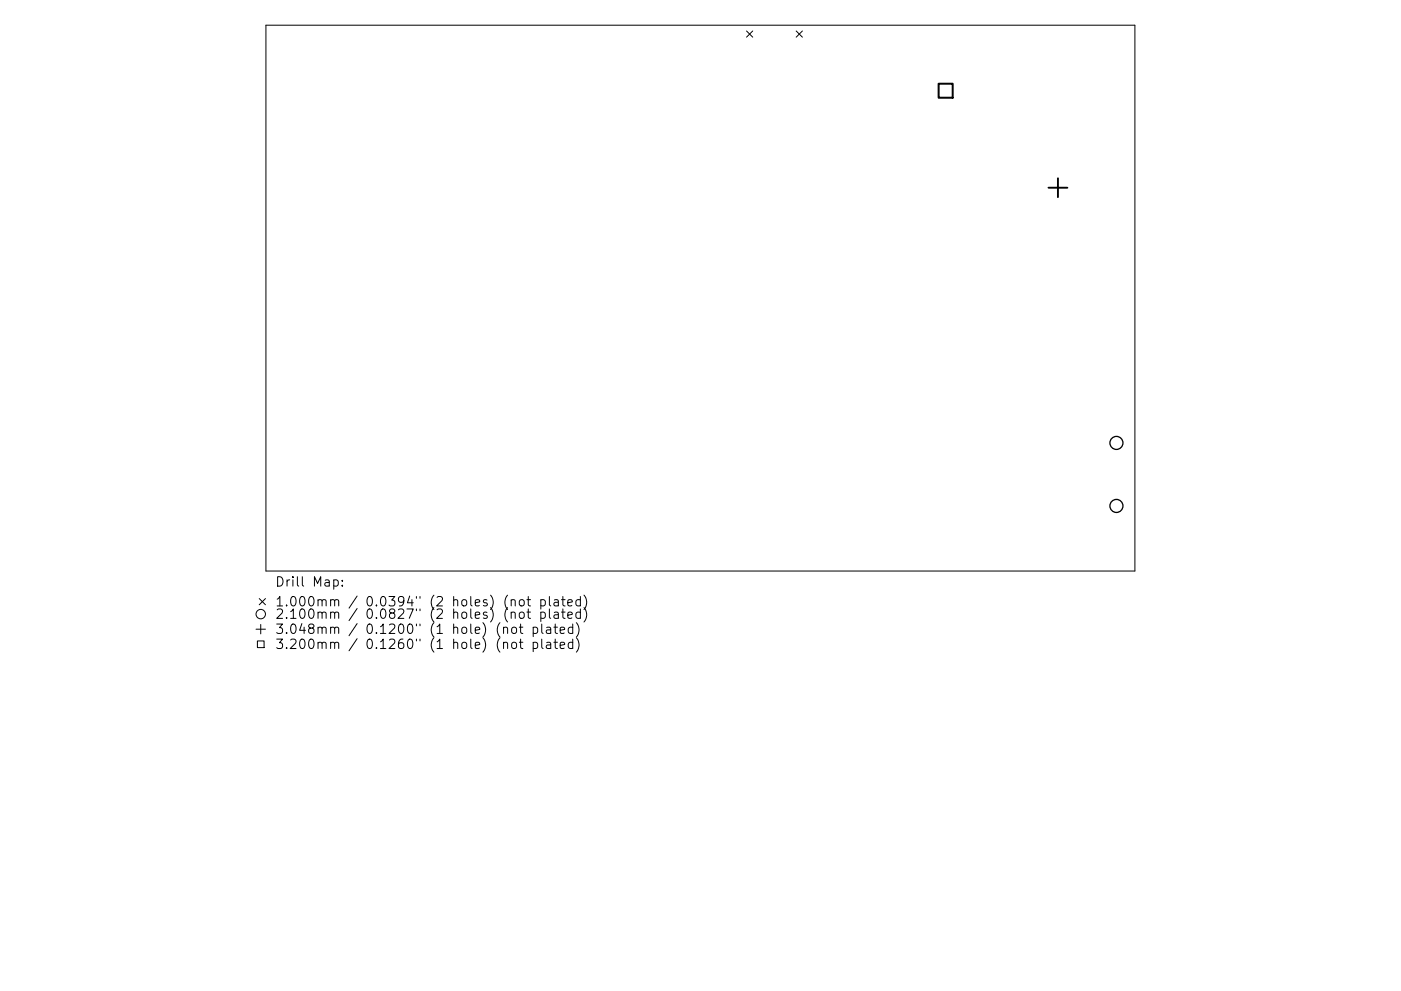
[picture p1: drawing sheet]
<svg xmlns="http://www.w3.org/2000/svg" width="297mm" height="210mm" viewBox="0 0 297 210" stroke-linecap="round" stroke-linejoin="round" font-family="sans-serif">
<defs><g id="words">
<g font-size="2.8">
<text x="58.3" y="125.1">Drill</text>
<text x="66.3" y="125.1">Map:</text>
<text x="58.3" y="129.3">1.000mm</text>
<text x="58.3" y="131.9">2.100mm</text>
<text x="77.7" y="129.3">0.0394&quot;</text>
<text x="77.7" y="131.9">0.0827&quot;</text>
<text x="91.5" y="129.3">(2</text>
<text x="91.5" y="131.9">(2</text>
<text x="96.4" y="129.3">holes)</text>
<text x="96.4" y="131.9">holes)</text>
<text x="107.5" y="129.3">(not</text>
<text x="107.5" y="131.9">(not</text>
<text x="115.3" y="129.3">plated)</text>
<text x="115.3" y="131.9">plated)</text>
<text x="58.3" y="135.1">3.048mm</text>
<text x="77.7" y="135.1">0.1200&quot;</text>
<text x="91.5" y="135.1">(1</text>
<text x="96.4" y="135.1">hole)</text>
<text x="105.9" y="135.1">(not</text>
<text x="113.7" y="135.1">plated)</text>
<text x="58.3" y="138.3">3.200mm</text>
<text x="77.7" y="138.3">0.1260&quot;</text>
<text x="91.5" y="138.3">(1</text>
<text x="96.4" y="138.3">hole)</text>
<text x="105.9" y="138.3">(not</text>
<text x="113.7" y="138.3">plated)</text>
</g>
</g></defs>
<g fill="none" stroke="#000" stroke-width=".21">
<path d="M56.4 5.3h184.2v115.9h-184.2zM158.3 6.6l1.3 1.3M159.6 6.6l-1.3 1.3M168.8 6.6l1.3 1.3M170.1 6.6l-1.3 1.3M54.3 133.5h2M54.6 136h1.4v1.4h-1.4zM55 127l1.3 1.3M55.3 132.5v2M56.3 127l-1.3 1.3M64.1 122.4v1.7l.3 .3M70.1 127.4l.3-.2 .5 .1 .1 1.3"/>
<path d="M70.1 130.1a.5 .5 0 0 1 .9 0v1.1M70.1 133.3a.5 .5 0 0 1 .9 0v1.1M70.1 136.5a.5 .5 0 0 1 .9 0v1.1M71 127.5l.2-.3 .5 .1 .1 1.3M71 130.1l.2-.2 .5 .1 .1 1.2M71 133.3l.2-.2 .5 .1 .1 1.2M71 136.5l.2-.2 .5 .1 .1 1.2M75.7 126.5l-1.7 2.5M75.7 129.1l-1.7 2.6M75.7 132.3l-1.7 2.6M75.7 135.5l-1.7 2.6M88.3 126.6v.3"/>
<path d="M88.3 129.2v.4M88.3 132.4v.4M88.3 135.6v.4M89 126.6v.3M89 129.2v.4M89 132.4v.4M89 135.6v.4"/>
<circle cx="55.3" cy="130.3" r="1"/>
</g>
<g fill="none" stroke="#000" stroke-width=".28">
<circle cx="236.7" cy="94" r="1.38"/>
<circle cx="236.7" cy="107.3" r="1.38"/>
</g>
<path d="M222.3 39.8h4M224.3 37.8v4" fill="none" stroke="#000" stroke-width=".4"/>
<path d="M199 17.8h3v2.9h-3z" fill="none" stroke="#000" stroke-width=".42"/>
<use href="#words"/>
</svg>
